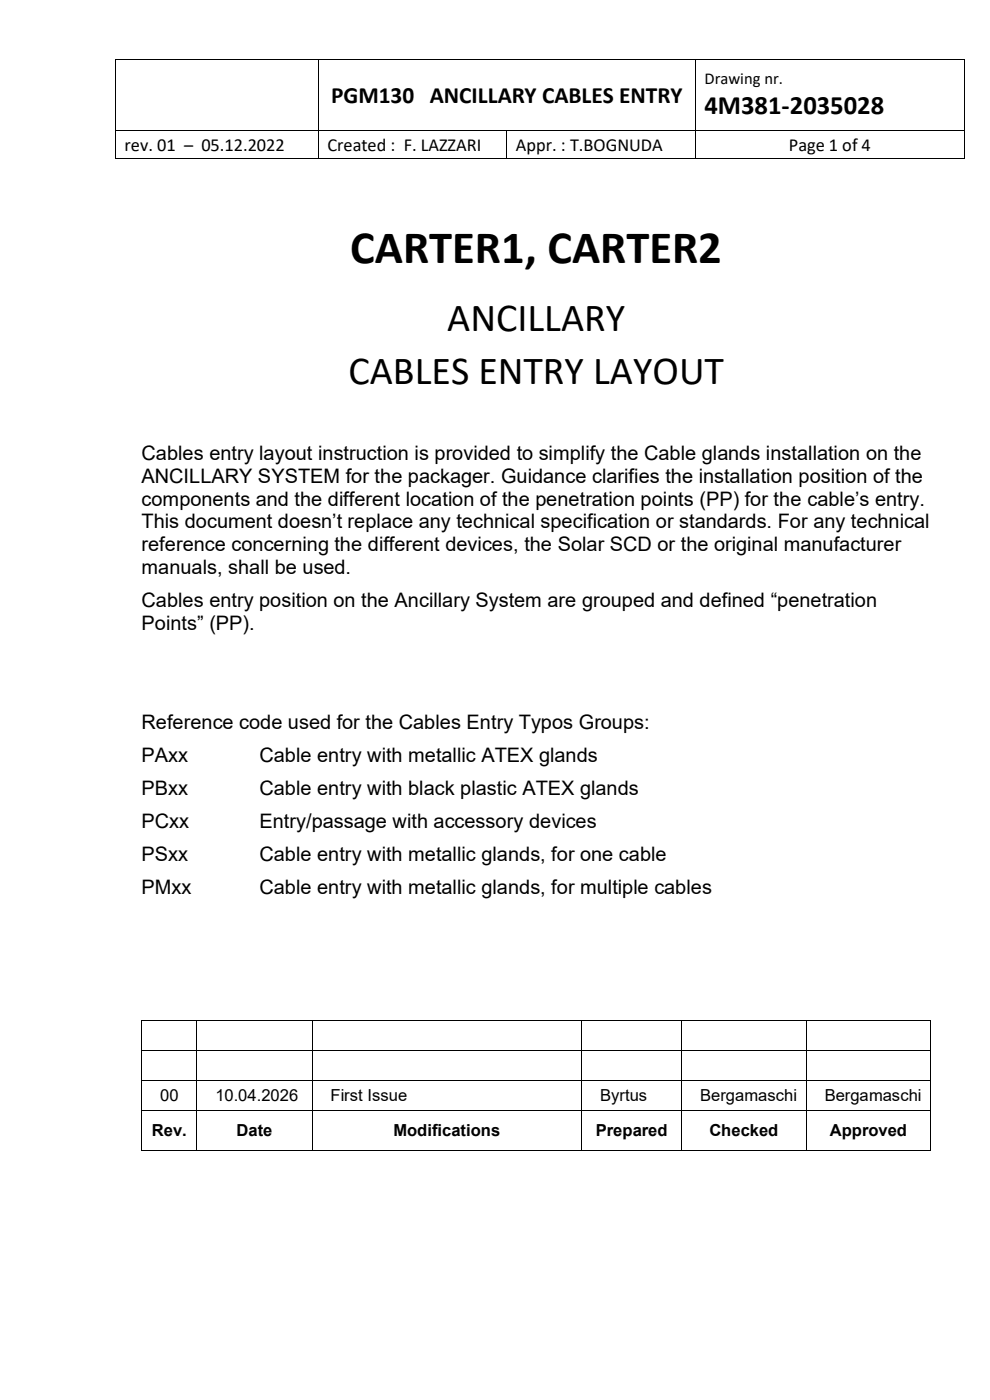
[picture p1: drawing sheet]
<svg xmlns="http://www.w3.org/2000/svg" width="210mm" height="297mm" viewBox="0 0 210 297" stroke-linecap="round" stroke-linejoin="round" font-family="sans-serif">
<defs><g id="words">
<text font-size="9.9" x="74.3" y="55.8">CARTER1, CARTER2</text>
<g font-size="8.5">
<text x="94.9" y="70.3">ANCILLARY</text>
<text x="73.9" y="81.5">CABLES ENTRY LAYOUT</text>
</g>
<text font-size="5.6" x="149.5" y="24.2">4M381-2035028</text>
<text font-size="5" x="70.2" y="21.8">PGM130 ANCILLARY CABLES ENTRY</text>
<g font-size="4.2">
<text x="30" y="97.5">Cables entry layout instruction is provided to simplify the Cable glands installation on the</text>
<text x="30" y="102.4">ANCILLARY SYSTEM for the packager. Guidance clarifies the installation position of the</text>
<text x="30" y="107.2">components and the different location of the penetration points (PP) for the cable’s entry.</text>
<text x="30" y="112.1">This document doesn’t replace any technical specification or standards. For any technical</text>
<text x="30" y="117">reference concerning the different devices, the Solar SCD or the original manufacturer</text>
<text x="30" y="121.9">manuals, shall be used.</text>
<text x="30" y="128.8">Cables entry position on the Ancillary System are grouped and defined “penetration</text>
<text x="30" y="133.7">Points” (PP).</text>
<text x="30" y="154.7">Reference code used for the Cables Entry Typos Groups:</text>
<text x="30" y="161.7">PAxx</text>
<text x="55" y="161.7">Cable entry with metallic ATEX glands</text>
<text x="30" y="168.6">PBxx</text>
<text x="55" y="168.6">Cable entry with black plastic ATEX glands</text>
<text x="30" y="175.6">PCxx</text>
<text x="55" y="175.6">Entry/passage with accessory devices</text>
<text x="30" y="182.6">PSxx</text>
<text x="55" y="182.6">Cable entry with metallic glands, for one cable</text>
<text x="30" y="189.6">PMxx</text>
<text x="55" y="189.6">Cable entry with metallic glands, for multiple cables</text>
</g>
<g font-size="3.9">
<text x="26.4" y="32">rev. 01 – 05.12.2022</text>
<text x="69.4" y="32">Created : F. LAZZARI</text>
<text x="109.4" y="32">Appr. : T.BOGNUDA</text>
<text x="167.3" y="32">Page 1 of 4</text>
</g>
<g font-size="3.5">
<text x="149.5" y="17.9">Drawing nr.</text>
<text x="34" y="233.7">00</text>
<text x="45.7" y="233.7">10.04.2026</text>
<text x="70.1" y="233.7">First Issue</text>
<text x="127.3" y="233.7">Byrtus</text>
<text x="148.5" y="233.7">Bergamaschi</text>
<text x="175" y="233.7">Bergamaschi</text>
<text x="32.2" y="241.1">Rev.</text>
<text x="50.2" y="241.1">Date</text>
<text x="83.5" y="241.1">Modifications</text>
<text x="126.4" y="241.1">Prepared</text>
<text x="150.5" y="241.1">Checked</text>
<text x="176" y="241.1">Approved</text>
</g>
</g></defs>
<g fill="#000">
<path d="M24.4 12.5h.2v.2h-.2z" fill-rule="evenodd"/>
<path d="M24.4 12.5h.2v.2h-.2z" fill-rule="evenodd"/>
<path d="M67.5 12.5h.1v.2h-.1z" fill-rule="evenodd"/>
<path d="M147.5 12.5h.1v.2h-.1z" fill-rule="evenodd"/>
<path d="M204.5 12.5h.2v.2h-.2z" fill-rule="evenodd"/>
<path d="M204.5 12.5h.2v.2h-.2z" fill-rule="evenodd"/>
<path d="M24.4 27.6h.2v.1h-.2z" fill-rule="evenodd"/>
<path d="M24.4 33.6h.2v.1h-.2z" fill-rule="evenodd"/>
<path d="M24.4 33.6h.2v.1h-.2z" fill-rule="evenodd"/>
<path d="M67.5 27.6h.1v.1h-.1z" fill-rule="evenodd"/>
<path d="M67.5 33.6h.1v.1h-.1z" fill-rule="evenodd"/>
<path d="M107.5 27.6h.1v.1h-.1z" fill-rule="evenodd"/>
<path d="M107.5 33.6h.1v.1h-.1z" fill-rule="evenodd"/>
<path d="M147.5 27.6h.1v.1h-.1z" fill-rule="evenodd"/>
<path d="M147.5 33.6h.1v.1h-.1z" fill-rule="evenodd"/>
<path d="M204.5 27.6h.2v.1h-.2z" fill-rule="evenodd"/>
<path d="M204.5 33.6h.2v.1h-.2z" fill-rule="evenodd"/>
<path d="M204.5 33.6h.2v.1h-.2z" fill-rule="evenodd"/>
<path d="M30 216.4h.2v.2h-.2z" fill-rule="evenodd"/>
<path d="M30 216.4h.2v.2h-.2z" fill-rule="evenodd"/>
<path d="M41.7 216.4h.2v.2h-.2z" fill-rule="evenodd"/>
<path d="M66.1 216.4h.2v.2h-.2z" fill-rule="evenodd"/>
<path d="M123.3 216.4h.2v.2h-.2z" fill-rule="evenodd"/>
<path d="M144.6 216.4h.1v.2h-.1z" fill-rule="evenodd"/>
<path d="M170.9 216.4h.2v.2h-.2z" fill-rule="evenodd"/>
<path d="M197.4 216.4h.1v.2h-.1z" fill-rule="evenodd"/>
<path d="M197.4 216.4h.1v.2h-.1z" fill-rule="evenodd"/>
<path d="M30 222.8h.2v.2h-.2z" fill-rule="evenodd"/>
<path d="M30 229.1h.2v.2h-.2z" fill-rule="evenodd"/>
<path d="M30 235.5h.2v.2h-.2z" fill-rule="evenodd"/>
<path d="M41.7 222.8h.2v.2h-.2z" fill-rule="evenodd"/>
<path d="M41.7 229.1h.2v.2h-.2z" fill-rule="evenodd"/>
<path d="M41.7 235.5h.2v.2h-.2z" fill-rule="evenodd"/>
<path d="M66.1 222.8h.2v.2h-.2z" fill-rule="evenodd"/>
<path d="M66.1 229.1h.2v.2h-.2z" fill-rule="evenodd"/>
<path d="M66.1 235.5h.2v.2h-.2z" fill-rule="evenodd"/>
<path d="M123.3 222.8h.2v.2h-.2z" fill-rule="evenodd"/>
<path d="M123.3 229.1h.2v.2h-.2z" fill-rule="evenodd"/>
<path d="M123.3 235.5h.2v.2h-.2z" fill-rule="evenodd"/>
<path d="M144.6 222.8h.1v.2h-.1z" fill-rule="evenodd"/>
<path d="M144.6 229.1h.1v.2h-.1z" fill-rule="evenodd"/>
<path d="M144.6 235.5h.1v.2h-.1z" fill-rule="evenodd"/>
<path d="M170.9 222.8h.2v.2h-.2z" fill-rule="evenodd"/>
<path d="M170.9 229.1h.2v.2h-.2z" fill-rule="evenodd"/>
<path d="M170.9 235.5h.2v.2h-.2z" fill-rule="evenodd"/>
<path d="M197.4 222.8h.1v.2h-.1z" fill-rule="evenodd"/>
<path d="M197.4 229.1h.1v.2h-.1z" fill-rule="evenodd"/>
<path d="M197.4 235.5h.1v.2h-.1z" fill-rule="evenodd"/>
<path d="M30 244h.2v.1h-.2z" fill-rule="evenodd"/>
<path d="M30 244h.2v.1h-.2z" fill-rule="evenodd"/>
<path d="M41.7 244h.2v.1h-.2z" fill-rule="evenodd"/>
<path d="M66.1 244h.2v.1h-.2z" fill-rule="evenodd"/>
<path d="M123.3 244h.2v.1h-.2z" fill-rule="evenodd"/>
<path d="M144.6 244h.1v.1h-.1z" fill-rule="evenodd"/>
<path d="M170.9 244h.2v.1h-.2z" fill-rule="evenodd"/>
<path d="M197.4 244h.1v.1h-.1z" fill-rule="evenodd"/>
<path d="M197.4 244h.1v.1h-.1z" fill-rule="evenodd"/>
</g>
<g fill="none" stroke="#000" stroke-width=".21">
<path d="M24.5 12.7v14.9M24.6 12.6h42.9M67.5 12.7v14.9M67.6 12.6h79.9M147.6 12.7v14.9M147.6 12.6h56.9M204.6 12.7v14.9M24.5 27.7v5.9M24.6 27.6h42.9M24.6 33.7h42.9M67.5 27.7v5.9M67.6 27.6h39.9"/>
<path d="M67.6 33.7h39.9M107.5 27.7v5.9M107.6 27.6h39.9M107.6 33.7h39.9M147.6 27.7v5.9M147.6 27.6h56.9M147.6 33.7h56.9M204.6 27.7v5.9M30.1 216.6v6.2M30.2 216.5h11.5M41.8 216.6v6.2M41.9 216.5h24.2"/>
<path d="M66.2 216.6v6.2M66.3 216.5h57M123.4 216.6v6.2M123.5 216.5h21.1M144.6 216.6v6.2M144.7 216.5h26.2M171 216.6v6.2M171.1 216.5h26.3M197.4 216.6v6.2M30.1 223v6.1M30.1 229.3v6.2M30.1 235.7v8.3"/>
<path d="M30.2 222.9h11.5M30.2 229.2h11.5M30.2 235.6h11.5M41.8 223v6.1M41.8 229.3v6.2M41.8 235.7v8.3M41.9 222.9h24.2M41.9 229.2h24.2M41.9 235.6h24.2M66.2 223v6.1M66.2 229.3v6.2M66.2 235.7v8.3"/>
<path d="M66.3 222.9h57M66.3 229.2h57M66.3 235.6h57M123.4 223v6.1M123.4 229.3v6.2M123.4 235.7v8.3M123.5 222.9h21.1M123.5 229.2h21.1M123.5 235.6h21.1M144.6 223v6.1M144.6 229.3v6.2M144.6 235.7v8.3"/>
<path d="M144.7 222.9h26.2M144.7 229.2h26.2M144.7 235.6h26.2M171 223v6.1M171 229.3v6.2M171 235.7v8.3M171.1 222.9h26.3M171.1 229.2h26.3M171.1 235.6h26.3M197.4 223v6.1M197.4 229.3v6.2M197.4 235.7v8.3"/>
<path d="M30.2 244h11.5M41.9 244h24.2M66.3 244h57M123.5 244h21.1M144.7 244h26.2M171.1 244h26.3"/>
</g>
<use href="#words"/>
</svg>
